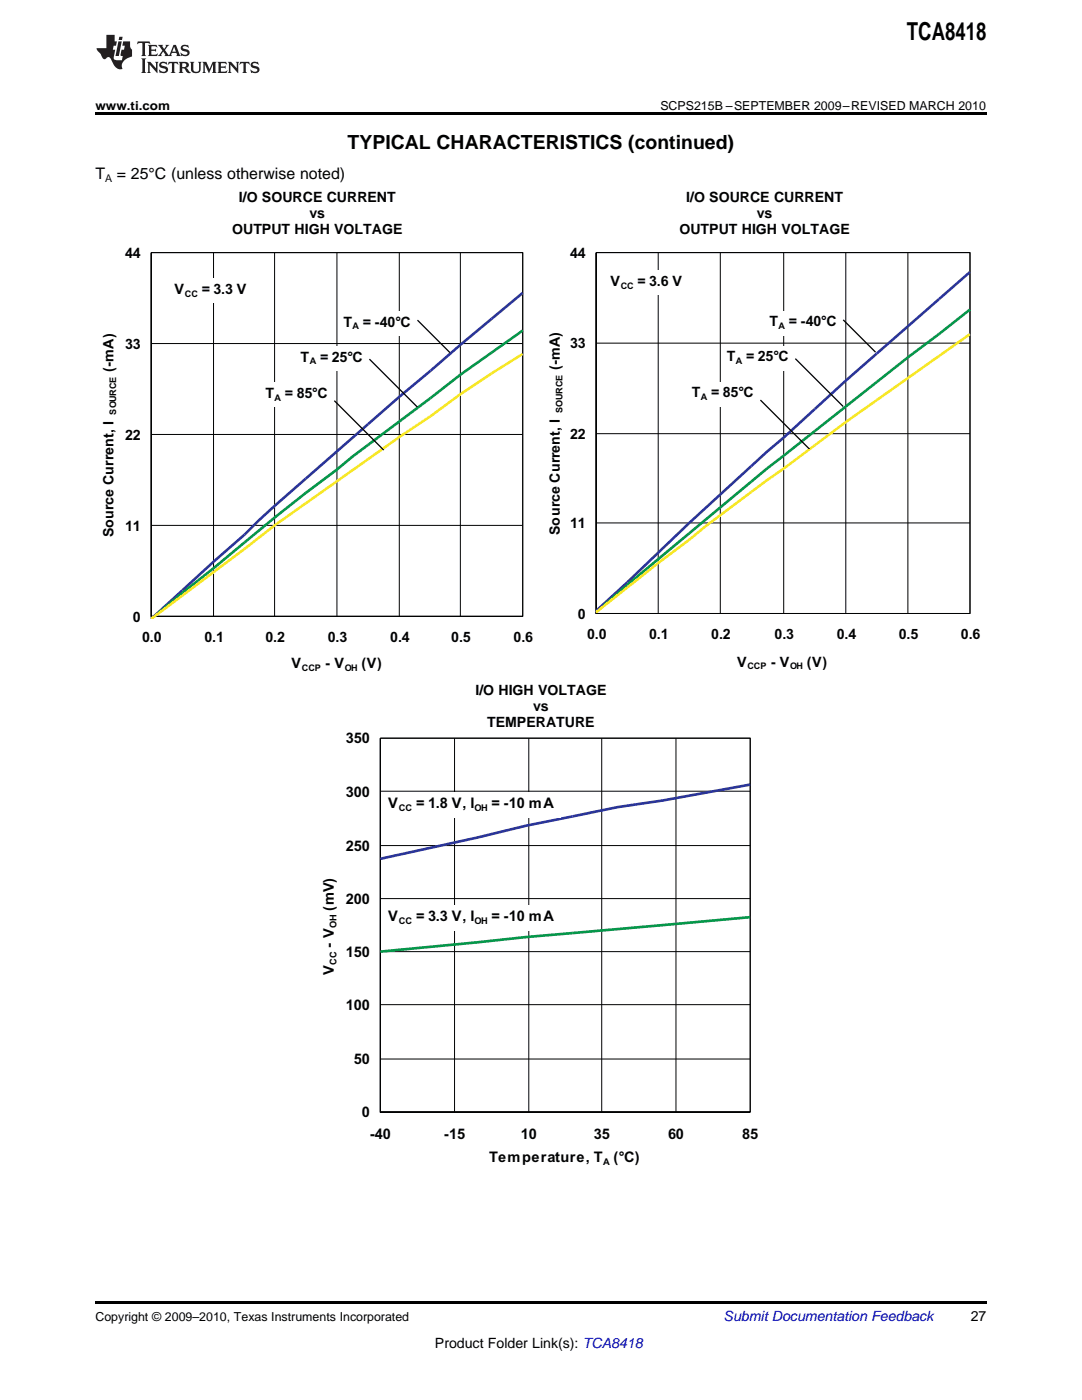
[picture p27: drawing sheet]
<svg xmlns="http://www.w3.org/2000/svg" width="216mm" height="279mm" viewBox="0 0 216 279" stroke-linecap="round" stroke-linejoin="round" font-family="sans-serif">
<defs><g id="words">
<text font-size="4.9" x="181" y="7.9">TCA8418</text>
<text font-size="3.9" x="69.4" y="29.7">TYPICAL CHARACTERISTICS (continued)</text>
<g font-size="3.2">
<text x="19" y="35.7">T</text>
<text x="23.3" y="35.7">= 25°C (unless otherwise noted)</text>
</g>
<g font-size="2.9" fill="#010202">
<text x="25" y="51.5">44</text>
<text x="34.8" y="58.7">V</text>
<text x="40.3" y="58.7">= 3.3 V</text>
<text x="68.5" y="65.2">T</text>
<text x="72.4" y="65.2">= -40°C</text>
<text x="25" y="69.6">33</text>
<text x="22.6" y="74.3" transform="rotate(-90 22.6 74.3)">(-mA)</text>
<text x="60" y="72.2">T</text>
<text x="63.9" y="72.2">= 25°C</text>
<text x="53" y="79.4">T</text>
<text x="56.9" y="79.4">= 85°C</text>
<text x="25" y="87.7">22</text>
<text x="22.6" y="107.2" transform="rotate(-90 22.6 107.2)">Source Current, I</text>
<text x="25" y="105.9">11</text>
<text x="26.5" y="124">0</text>
<text x="28.4" y="128.2">0.0</text>
<text x="40.8" y="128.2">0.1</text>
<text x="53" y="128.2">0.2</text>
<text x="65.4" y="128.2">0.3</text>
<text x="77.9" y="128.2">0.4</text>
<text x="90" y="128.2">0.5</text>
<text x="102.5" y="128.2">0.6</text>
<text x="58.2" y="133.4">V</text>
<text x="64.9" y="133.4">- V</text>
<text x="72.2" y="133.4">(V)</text>
<text x="69" y="148.4">350</text>
<text x="69" y="159">300</text>
<text x="77.5" y="161.3">V</text>
<text x="83" y="161.3">= 1.8 V, I</text>
<text x="98.1" y="161.3">= -10 mA</text>
<text x="69" y="169.8">250</text>
<text x="66.6" y="181.7" transform="rotate(-90 66.6 181.7)">(mV)</text>
<text x="69" y="180.4">200</text>
<text x="77.5" y="183.8">V</text>
<text x="83" y="183.8">= 3.3 V, I</text>
<text x="98.1" y="183.8">= -10 mA</text>
<text x="66.6" y="189.1" transform="rotate(-90 66.6 189.1)">- V</text>
<text x="69" y="191">150</text>
<text x="66.6" y="194.7" transform="rotate(-90 66.6 194.7)">V</text>
<text x="69" y="201.6">100</text>
<text x="70.6" y="212.4">50</text>
<text x="72.2" y="223">0</text>
<text x="73.8" y="227.2">-40</text>
<text x="88.6" y="227.2">-15</text>
<text x="103.9" y="227.2">10</text>
<text x="118.5" y="227.2">35</text>
<text x="133.3" y="227.2">60</text>
<text x="148.1" y="227.2">85</text>
<text x="97.6" y="232">Temperature, T</text>
<text x="122.4" y="232">(°C)</text>
</g>
<g font-size="2.8">
<text x="47.7" y="40.4">I/O SOURCE CURRENT</text>
<text x="136.9" y="40.4">I/O SOURCE CURRENT</text>
<text x="46.3" y="46.7">OUTPUT HIGH VOLTAGE</text>
<text x="61.7" y="43.5">vs</text>
<text x="135.6" y="46.7">OUTPUT HIGH VOLTAGE</text>
<text x="151" y="43.5">vs</text>
<text x="94.9" y="138.7">I/O HIGH VOLTAGE</text>
<text x="106.4" y="141.9">vs</text>
<text x="97.2" y="145.1">TEMPERATURE</text>
<text x="193.7" y="263.6">27</text>
<text x="86.8" y="269">Product Folder Link(s): TCA8418</text>
</g>
<g font-size="2.8" fill="#010202">
<text x="113.8" y="51.4">44</text>
<text x="121.8" y="57.1">V</text>
<text x="127.2" y="57.1">= 3.6 V</text>
<text x="153.5" y="65.1">T</text>
<text x="157.4" y="65.1">= -40°C</text>
<text x="113.8" y="69.5">33</text>
<text x="111.7" y="73.9" transform="rotate(-90 111.7 73.9)">(-mA)</text>
<text x="145" y="72.1">T</text>
<text x="148.9" y="72.1">= 25°C</text>
<text x="138" y="79.3">T</text>
<text x="141.9" y="79.3">= 85°C</text>
<text x="113.8" y="87.6">22</text>
<text x="111.7" y="106.7" transform="rotate(-90 111.7 106.7)">Source Current, I</text>
<text x="113.8" y="105.4">11</text>
<text x="115.3" y="123.5">0</text>
<text x="117.1" y="127.6">0.0</text>
<text x="129.5" y="127.6">0.1</text>
<text x="141.9" y="127.6">0.2</text>
<text x="154.6" y="127.6">0.3</text>
<text x="167" y="127.6">0.4</text>
<text x="179.4" y="127.6">0.5</text>
<text x="191.7" y="127.6">0.6</text>
<text x="147.1" y="133">V</text>
<text x="153.8" y="133">- V</text>
<text x="161" y="133">(V)</text>
</g>
<text font-size="2.8" fill="#0000c8" x="144.4" y="263.6">Submit Documentation Feedback</text>
<g font-size="2.5">
<text x="19" y="21.9">www.ti.com</text>
<text x="131.8" y="21.9">SCPS215B –SEPTEMBER 2009–REVISED MARCH 2010</text>
<text x="19" y="263.6">Copyright © 2009–2010, Texas Instruments Incorporated</text>
</g>
<text font-size="2.1" x="21" y="36.3">A</text>
<g font-size="1.9" fill="#010202">
<text x="79.6" y="161.9">CC</text>
<text x="94.7" y="161.9">OH</text>
<text x="67.2" y="185.2" transform="rotate(-90 67.2 185.2)">OH</text>
<text x="79.6" y="184.4">CC</text>
<text x="94.7" y="184.4">OH</text>
<text x="67.2" y="192.6" transform="rotate(-90 67.2 192.6)">CC</text>
<text x="120.3" y="232.5">A</text>
</g>
<g font-size="1.8" fill="#010202">
<text x="36.9" y="59.2">CC</text>
<text x="123.9" y="57.6">CC</text>
<text x="70.3" y="65.7">A</text>
<text x="155.3" y="65.6">A</text>
<text x="61.8" y="72.7">A</text>
<text x="146.8" y="72.6">A</text>
<text x="23.2" y="82.8" transform="rotate(-90 23.2 82.8)">SOURCE</text>
<text x="54.8" y="80">A</text>
<text x="112.2" y="82.4" transform="rotate(-90 112.2 82.4)">SOURCE</text>
<text x="139.9" y="79.8">A</text>
<text x="60.2" y="133.9">CCP</text>
<text x="68.8" y="133.9">OH</text>
<text x="149.1" y="133.5">CCP</text>
<text x="157.7" y="133.5">OH</text>
</g>
</g></defs>
<g fill="#231f20">
<path d="M27.5 8.3l-.1 .5 .4-.2h.6v.1v2.1l-.2 .4h1l-.3-.4v-2.1l.1-.1h.5l.5 .2-.2-.5zM29.5 9l.2 .3v1.5l-.2 .4h1.8l.2-.6a1.04 1.04 0 0 1-1.3 .2v-.7h.6l.3 .2v-.6l-.3 .2h-.6v-.6l.8-.1 .4 .3-.2-.5zM31.5 9l.9 1.1-.9 1.1h.8l-.2-.2 .5-.7 .4 .7-.2 .2h1.5l-.1-.2 .1-.4h.9l.1 .4-.2 .2h1l-.3-.3-.7-1.9h-.5l-.9 2-.8-1 .9-1h-.8l.1 .3-.3 .5-.4-.6 .2-.2zM34.7 9.3l.4 1h-.7zM36.3 9.1a.63 .63 0 0 0-.2 .7 .63 .63 0 0 0 .6 .4l.6 .2 .1 .2a.75 .75 0 0 1-.7 .4 .75 .75 0 0 1-.6-.5l.1 .7 .1-.1a1.11 1.11 0 0 0 1.5-.6 1.13 1.13 0 0 0-1.2-.8l-.1-.4a1.04 1.04 0 0 1 1.2 .2l-.2-.5-.1 .1-.5-.2zM28.2 11.7l.2 .3v2.2l-.2 .4h1l-.3-.4v-2.2l.3-.3zM29.3 12.3l.3 .4v1.5l-.3 .4h.8l-.2-.4v-1.3l1.5 1.7v-1.9l.2-.4h-.7l.2 .4v.9l-1.1-1.3zM32 12.5a.62 .62 0 0 0-.2 .7 .62 .62 0 0 0 .6 .4l.6 .1 .1 .3a.76 .76 0 0 1-.7 .3 .76 .76 0 0 1-.6-.4l.1 .7 .1-.1a1.11 1.11 0 0 0 1.5-.6 1.13 1.13 0 0 0-1.2-.8l-.1-.4a1.04 1.04 0 0 1 1.2 .2l-.2-.6-.1 .1-.5-.1zM33.7 12.3l-.2 .7a.61 .61 0 0 1 .8-.4v1.6l-.2 .4h.9l-.2-.4v-1.6a.63 .63 0 0 1 .8 .4l-.2-.7zM35.6 12.3l.3 .4v1.5l-.3 .4h1l-.2-.2v-.8l.5 .2a.76 .76 0 0 0 1.2 .7l-1-1a.58 .58 0 0 0 .6-.5 .58 .58 0 0 0-.5-.6zM36.4 12.7l.1-.1a.45 .45 0 0 1 .5 .1 .45 .45 0 0 1 .1 .5l-.7 .2zM37.9 12.3l.2 .2a2.17 2.17 0 0 0 .3 1.9 .99 .99 0 0 0 1.6-.6v-1.1l.2-.4h-.7l.2 .2a1.92 1.92 0 0 1-.2 1.8 .6 .6 0 0 1-.9-.5v-1.1l.2-.4zM40.4 12.3l.2 .4v1.5l-.2 .4h.7l-.2-.4v-1.4l.8 1.8 .8-1.8v1.4l-.2 .4h.9l-.2-.4v-1.5l.2-.4h-.8l-.6 1.5-.6-1.5zM43.4 12.3l.2 .4v1.5l-.2 .4h1.8l.2-.6a1.04 1.04 0 0 1-1.3 .2v-.7h.5l.4 .2v-.6l-.4 .2h-.5v-.7h.8l.3 .3-.1-.6zM45.5 12.3l.2 .4v1.5l-.2 .4h.7l-.2-.4v-1.3l1.5 1.7v-1.9l.2-.4h-.7l.2 .4v.9l-1.1-1.3zM47.9 12.3l-.1 .7a.61 .61 0 0 1 .8-.4v1.6l-.3 .4h1l-.3-.4 .1-1.6a.63 .63 0 0 1 .7 .4l-.1-.7zM50.2 12.5a.62 .62 0 0 0-.2 .7 .62 .62 0 0 0 .6 .4l.6 .1 .2 .3a.76 .76 0 0 1-.8 .3 .76 .76 0 0 1-.6-.4l.1 .7 .2-.1a1.11 1.11 0 0 0 1.5-.6 1.13 1.13 0 0 0-1.3-.8l-.1-.4a1.04 1.04 0 0 1 1.2 .2l-.1-.6-.2 .1-.5-.1z"/>
<path d="M21.2 7v2.6h-1.9l.1 .4 .7 .9a.91 .91 0 0 0 1 .9 .56 .56 0 0 1 .5-.4 .56 .56 0 0 1 .5 .3l.4 .8a1.53 1.53 0 0 0 1.9 1.2 1.54 1.54 0 0 1 1-2.1l.9-.3v-1.4a1.52 1.52 0 0 1-.3-1.6h-1.4l-.2 .8h.5l-.2 .8h-.4l-.2 1v.2l.4 .1-.2 .8a1.93 1.93 0 0 1-1.6-.2l.3-1.9h-.5l.2-.8h.4l.2-.8h-.4v-1.3zM23.6 8.3l-.6 2.9h.7l.6-2.9zM23.8 7.3l-.1 .7h.6l.2-.7z"/>
</g>
<g fill="#fff">
<path d="M109.4 48.9h86.4v85h-86.4z" fill-rule="evenodd"/>
<path d="M118.9 50.4h74.7v72h-74.7z" fill-rule="evenodd"/>
</g>
<path d="M118.9 50.4h74.7v72h-74.7v-72v72h74.7v-72zM131.3 50.4v72M143.7 50.4v72M156.4 50.4v72M168.8 50.4v72M181.2 50.4v72M118.9 68.5h74.7M118.9 86.6h74.7M118.9 104.4h74.7" fill="none" stroke="#010202" stroke-width=".2"/>
<path d="M193.6 54.3l-24.8 21.7-12.4 11.3a675.9 675.9 0 0 0-31.3 28.9l-6.2 5.7" fill="none" stroke="#2b3695" stroke-width=".52"/>
<path d="M193.6 61.8l-6.2 4.9-6.2 4.6-28.2 22.2-27.9 23.3-6.2 5.4" fill="none" stroke="#05974a" stroke-width=".52"/>
<path d="M193.6 66.7l-24.8 17.5-12.4 9.3-3.4 2.3-12.4 9.3-3.1 2.6-6.2 4.7-12.4 9.8" fill="none" stroke="#f7e726" stroke-width=".52"/>
<g fill="#fff">
<path d="M152.8 62h15.5v4.9h-15.5z" fill-rule="evenodd"/>
<path d="M144.2 69h14.5v4.9h-14.5z" fill-rule="evenodd"/>
<path d="M137.3 76.2h14.4v4.9h-14.4z" fill-rule="evenodd"/>
</g>
<path d="M151.7 79.8l9.8 9.8M158.7 71.6l9.6 9.5M168.3 63.8l6.4 6.5" fill="none" stroke="#010202" stroke-width=".26"/>
<g fill="#fff">
<path d="M121 54h16.5v4.9h-16.5z" fill-rule="evenodd"/>
<path d="M20.1 48.9h86.4v85.4h-86.4z" fill-rule="evenodd"/>
<path d="M30.2 50.4h74.1v72.6h-74.1z" fill-rule="evenodd"/>
</g>
<path d="M30.2 50.4v72.6h74.1v-72.6h-74.1h74.1v72.6h-74.1zM42.6 50.4v72.6M54.8 50.4v72.6M67.2 50.4v72.6M79.7 50.4v72.6M91.9 50.4v72.6M30.2 68.6h74.1M30.2 86.7h74.1M30.2 104.9h74.1" fill="none" stroke="#010202" stroke-width=".2"/>
<path d="M104.3 58.5l-12.4 10.3-6 5.2a1485.9 1485.9 0 0 0-34.2 29.8l-2.9 2.9-6.2 5.4-12.3 11.3" fill="none" stroke="#2b3695" stroke-width=".52"/>
<path d="M104.3 66l-12.4 8.8-6 4.6-15.6 11.7-3.1 2.6a438.9 438.9 0 0 0-24.6 19.7l-12.3 10" fill="none" stroke="#05974a" stroke-width=".52"/>
<path d="M104.3 70.6l-6.2 3.9-6.2 4.2-6 4.4-6.2 4.1-24.9 17.7-6 4.6-18.5 13.9" fill="none" stroke="#f7e726" stroke-width=".52"/>
<g fill="#fff">
<path d="M67.8 62.1h15.5v4.9h-15.5z" fill-rule="evenodd"/>
<path d="M59.2 69.1h14.5v4.9h-14.5z" fill-rule="evenodd"/>
<path d="M52.2 76.3h14.5v5h-14.5z" fill-rule="evenodd"/>
</g>
<path d="M66.7 80l9.9 9.8M73.7 71.7l9.6 9.6M83.3 63.9l6.5 6.5" fill="none" stroke="#010202" stroke-width=".26"/>
<g fill="#fff">
<path d="M34.1 55.6h16.5v4.9h-16.5z" fill-rule="evenodd"/>
<path d="M64 145.8h87.9v87.1h-87.9z" fill-rule="evenodd"/>
<path d="M75.9 147.3h73.8v74.6h-73.8z" fill-rule="evenodd"/>
</g>
<path d="M75.9 147.3v74.6h73.8v-74.6h-73.8h73.8v74.6h-73.8zM75.9 157.9h73.8M90.7 147.3v74.6M105.5 147.3v74.6M120.1 147.3v74.6M134.9 147.3v74.6M75.9 179.3h73.8M75.9 168.8h73.8M75.9 189.9h73.8M75.9 211.3h73.8M75.9 200.5h73.8" fill="none" stroke="#010202" stroke-width=".2"/>
<path d="M149.7 156.6l-17.5 3.2-9 1.3-18.2 3.7-9.8 2.4-19.3 4.2" fill="none" stroke="#2b3695" stroke-width=".53"/>
<path d="M149.7 183l-44.7 4-29.1 2.9" fill="none" stroke="#05974a" stroke-width=".53"/>
<g fill="#fff">
<path d="M76.7 158.2h35.2v5h-35.2z" fill-rule="evenodd"/>
<path d="M76.7 180.7h35.2v5h-35.2z" fill-rule="evenodd"/>
</g>
<path d="M19 22.5h177.8v.5h-177.8zM19 259.7h177.8v.5h-177.8z" fill="#000"/>
<use href="#words"/>
</svg>
